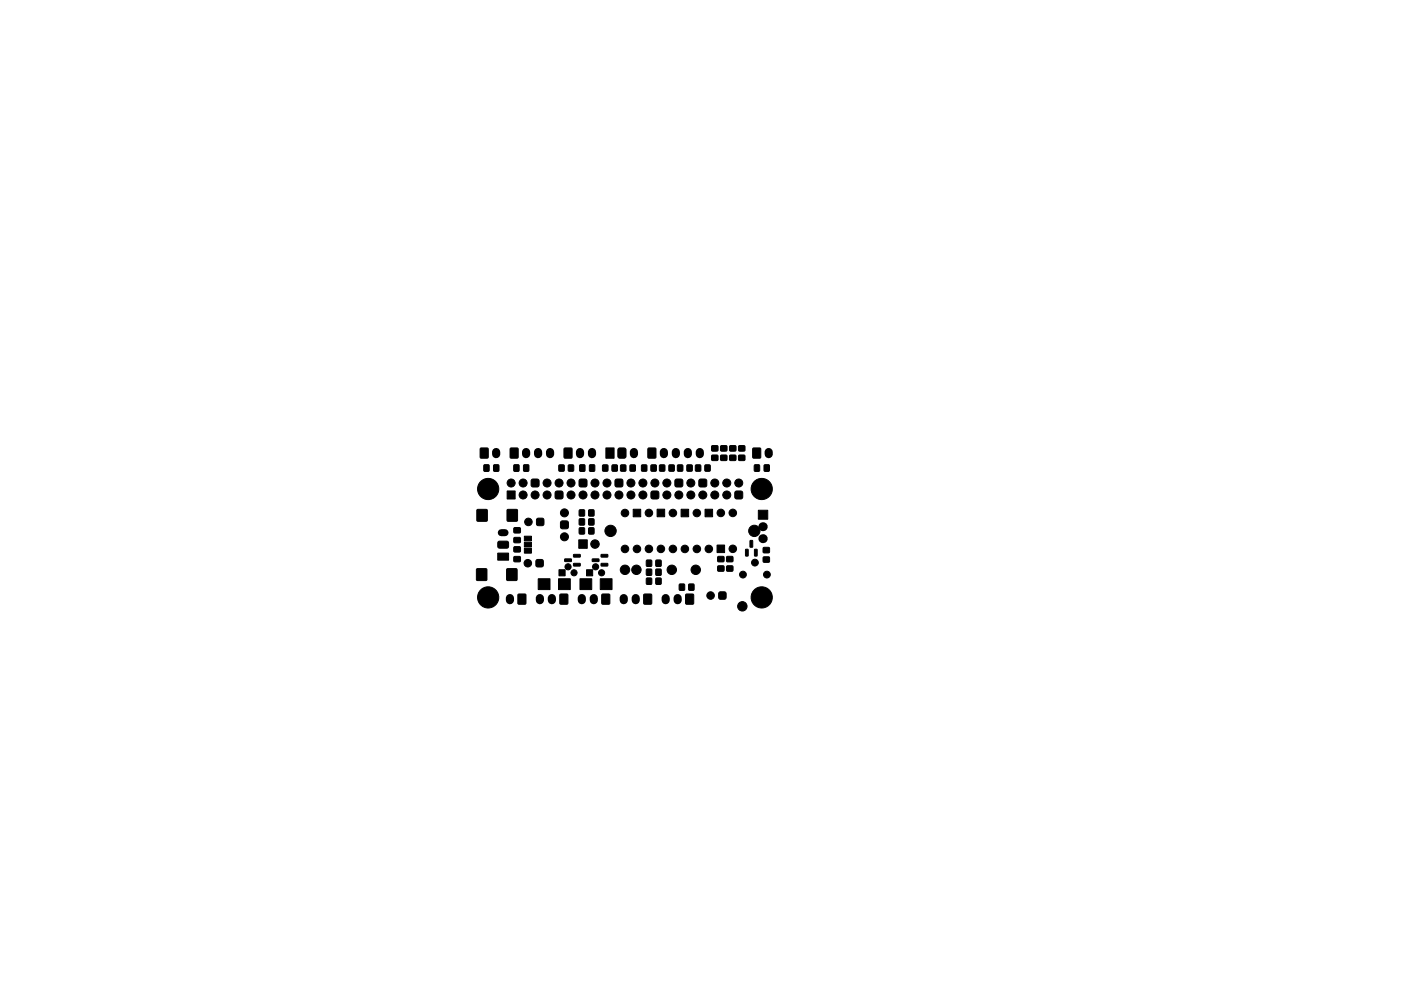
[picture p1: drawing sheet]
<svg xmlns="http://www.w3.org/2000/svg" width="297mm" height="210mm" viewBox="0 0 297 210" stroke-linecap="round" stroke-linejoin="round" font-family="sans-serif">
<g fill="#000" stroke="#000" stroke-width=".21">
<path d="M101.9 95.1h1.6v2.1h-1.6zM102.6 98.7h1.1v1.3h-1.1zM104.7 98.7h1v1.3h-1zM108.2 95.1h1.6v2.1h-1.6zM109 98.7h1v1.3h-1zM111.1 98.7h1v1.3h-1zM118.5 98.7h1.1v1.2h-1.1zM119.6 95.1h1.6v2.1h-1.6zM120.5 98.7h1.1v1.2h-1.1zM122.9 98.7h1.1v1.3h-1.1zM125 98.7h1.1v1.3h-1.1zM127.8 98.7h1.1v1.2h-1.1z"/>
<path d="M128.5 95h1.7v2.2h-1.7zM129.8 98.7h1.1v1.2h-1.1zM131.1 95.2l1.2-.2 .4 .3v1.5l-.2 .4h-1.2l-.3-.2v-1.5zM131.6 98.7h1.1v1.2h-1.1zM133.6 98.7h1.1v1.2h-1.1zM136.1 98.7h1v1.2h-1zM137.4 95.1h1.6v2.1h-1.6zM138.1 98.7h1v1.2h-1zM139.9 98.7h1v1.2h-1zM141.9 98.7h1v1.2h-1zM143.7 98.7h1v1.2h-1zM145.7 98.7h1v1.2h-1z"/>
<path d="M147.5 98.7h1v1.2h-1zM149.5 98.7h1v1.2h-1zM150.9 96.6h1.3v1.1h-1.3zM150.9 94.6h1.3v1.1h-1.3zM152.8 96.6h1.3v1.1h-1.3zM152.8 94.6h1.3v1.1h-1.3zM154.7 96.6h1.3v1.1h-1.3zM154.7 94.6h1.3v1.1h-1.3zM156.6 96.6h1.3v1.1h-1.3zM156.6 94.6h1.3v1.1h-1.3zM159.6 95.1h1.6v2.1h-1.6zM160 98.7h1v1.3h-1z"/>
<path d="M162 98.7h1.1v1.3h-1.1zM101.2 108.1h2.1v2.4h-2.1zM105.7 114.9h2l.1 .3v1l-.3 .1-1.8-.1-.2-.3v-.8zM107.5 104.2h1.7v1.7h-1.7zM105.5 117.3h2.3v1.5h-2.3zM109 118.1h1.3v1h-1.3zM109 116h1.3v1.1h-1.3zM107.6 108.1h2.1v2.4h-2.1zM109 112h1.3v1h-1.3zM109 114.1h1.3v1h-1.3zM111.2 116.4h1.5v1h-1.5zM111.2 115.1h1.5v1h-1.5z"/>
<path d="M111.2 113.8h1.5v1h-1.5zM113.8 118.8l1-.1 .3 .2 .1 1-.2 .3-1 .1-.3-.2-.1-1zM113.9 110l1-.1 .4 .2v1l-.1 .4h-1.1l-.3-.1-.1-1.1zM112.8 101.7l1.1-.1 .3 .2 .1 1.1-.2 .3-1.1 .1-.3-.1-.1-1.1zM117.9 104.2h1.1l.3 .1 .1 1.1-.2 .4-1.1 .1-.3-.2-.1-1.1zM119 110.6l1.1-.1 .3 .2 .1 1.1-.2 .3-1.1 .1-.3-.2-.1-1.1zM119.7 118.6h1.4l.1 .5h-1.4zM122.7 114.5h1.8v1.8h-1.8zM122.8 108.2h1.1v1.3h-1.1zM121.6 117.7l1.4-.1v.5l-1.3 .1zM121.6 119.6l1.4-.1v.5l-1.3 .1zM122.8 110.1h1.1v1.3h-1.1z"/>
<path d="M122.8 112h1.1v1.3h-1.1zM122.9 101.7l1.1-.1 .4 .2 .1 1.1-.2 .3-1.1 .1-.4-.1v-1.1zM124.8 108.2h1.1v1.3h-1.1zM124.8 110.1h1.1v1.3h-1.1zM124.8 112h1.1v1.3h-1.1zM125.6 118.6h1.3l.1 .5h-1.4zM127.5 119.6l1.3-.1 .1 .5-1.4 .1zM127.5 117.7l1.3-.1 .1 .5-1.4 .1zM130.6 101.7l1.1-.1 .3 .2 .1 1.1-.2 .3-1.1 .1-.3-.1-.1-1.1zM134.2 108h1.6v1.6h-1.6zM137.1 118.9h1v1.2h-1zM138.2 104.2h1.1l.3 .1 .1 1.1-.2 .4-1.1 .1-.3-.2-.1-1.1z"/>
<path d="M139.3 108h1.6v1.6h-1.6zM139.1 118.9h1v1.2h-1zM143.3 101.7l1.1-.1 .3 .2 .1 1.1-.2 .3-1.1 .1-.3-.1-.1-1.1zM144.4 108h1.6v1.6h-1.6zM148.3 101.7l1.1-.1 .4 .2 .1 1.1-.2 .3-1.1 .1-.4-.1v-1.1zM149.5 108h1.6v1.6h-1.6zM152.2 118.1h1.3v1.1h-1.3zM152 115.6h1.6v1.6h-1.6zM154.1 118.1h1.3v1.1h-1.3zM156 104.2h1.1l.3 .1 .1 1.1-.2 .4-1.1 .1-.3-.2-.1-1.1zM158.1 116.6h.5v1.4l-.5-.1zM159 114.7h.6l-.1 1.4-.5-.1z"/>
<path d="M160 116.6h.5v1.4l-.5-.1zM160.8 108.3h2v1.9h-2zM161.8 116.2h1.3v1h-1.3zM161.8 118.2h1.3v1h-1.3zM101.1 120.7h2.1v2.4h-2.1zM107.5 120.7h2.1v2.4h-2.1zM109.9 126.1h1.6v2h-1.6zM114.1 122.8h2.5v2.3h-2.5zM118.4 122.8h2.5v2.3h-2.5zM118.5 120.9h1.3v1.3h-1.3zM118.7 126.1h1.6v2h-1.6zM123 122.8h2.5v2.3h-2.5z"/>
<path d="M124.4 120.9h1.3v1.3h-1.3zM127.3 122.8h2.5v2.3h-2.5zM127.6 126.1h1.6v2h-1.6zM136.5 126.1h1.6v2h-1.6zM137.1 120.8h1v1.2h-1zM137.1 122.7h1v1.2h-1zM139.1 120.8h1v1.2h-1zM139.1 122.7h1v1.2h-1zM144.1 123.9h1v1.3h-1zM145.4 126.1h1.6v2h-1.6zM146.1 123.9h1v1.3h-1zM152.4 125.7l.4-.1h1l.2 .4-.1 1-.3 .2-1.1-.1-.1-.3z"/>
<path d="M152.2 120.1h1.3v1.1h-1.3zM154.1 120.1h1.3v1.1h-1.3z"/>
<circle cx="103.5" cy="103.7" r="2.25"/>
<circle cx="108.4" cy="102.5" r=".85"/>
<circle cx="110.9" cy="105" r=".85"/>
<circle cx="110.9" cy="102.5" r=".85"/>
<circle cx="111.9" cy="119.5" r=".8"/>
<circle cx="112" cy="110.7" r=".8"/>
<circle cx="113.4" cy="105" r=".85"/>
<circle cx="116" cy="102.5" r=".85"/>
<circle cx="116" cy="105" r=".85"/>
<circle cx="118.5" cy="102.5" r=".85"/>
<circle cx="119.7" cy="108.8" r=".85"/>
<circle cx="119.7" cy="113.9" r=".85"/>
<circle cx="121.1" cy="105" r=".85"/>
<circle cx="121.1" cy="102.5" r=".85"/>
<circle cx="123.6" cy="105" r=".85"/>
<circle cx="126.1" cy="115.4" r=".9"/>
<circle cx="126.1" cy="102.5" r=".85"/>
<circle cx="126.1" cy="105" r=".85"/>
<circle cx="128.7" cy="105" r=".85"/>
<circle cx="128.7" cy="102.5" r=".85"/>
<circle cx="129.5" cy="112.6" r="1.2"/>
<circle cx="131.2" cy="105" r=".85"/>
<circle cx="132.5" cy="108.8" r=".8"/>
<circle cx="132.5" cy="116.5" r=".8"/>
<circle cx="133.8" cy="105" r=".85"/>
<circle cx="133.8" cy="102.5" r=".85"/>
<circle cx="135" cy="116.5" r=".8"/>
<circle cx="136.3" cy="105" r=".85"/>
<circle cx="136.3" cy="102.5" r=".85"/>
<circle cx="137.6" cy="108.8" r=".8"/>
<circle cx="137.6" cy="116.5" r=".8"/>
<circle cx="138.8" cy="102.5" r=".85"/>
<circle cx="140.1" cy="116.5" r=".8"/>
<circle cx="141.4" cy="105" r=".85"/>
<circle cx="141.4" cy="102.5" r=".85"/>
<circle cx="142.7" cy="108.8" r=".8"/>
<circle cx="142.7" cy="116.5" r=".8"/>
<circle cx="143.9" cy="105" r=".85"/>
<circle cx="145.2" cy="116.5" r=".8"/>
<circle cx="146.5" cy="105" r=".85"/>
<circle cx="146.5" cy="102.5" r=".85"/>
<circle cx="147.7" cy="108.8" r=".8"/>
<circle cx="147.7" cy="116.5" r=".8"/>
<circle cx="149" cy="105" r=".85"/>
<circle cx="150.3" cy="116.5" r=".8"/>
<circle cx="151.5" cy="105" r=".85"/>
<circle cx="151.5" cy="102.5" r=".85"/>
<circle cx="152.8" cy="108.8" r=".8"/>
<circle cx="154.1" cy="105" r=".85"/>
<circle cx="154.1" cy="102.5" r=".85"/>
<circle cx="155.4" cy="116.4" r=".8"/>
<circle cx="155.4" cy="108.8" r=".8"/>
<circle cx="156.6" cy="102.5" r=".85"/>
<circle cx="159.9" cy="112.6" r="1.2"/>
<circle cx="160.1" cy="119.4" r=".72"/>
<circle cx="161.5" cy="103.7" r="2.25"/>
<circle cx="103.5" cy="126.7" r="2.25"/>
<circle cx="120.4" cy="120.3" r=".65"/>
<circle cx="121.7" cy="121.5" r=".65"/>
<circle cx="126.3" cy="120.3" r=".65"/>
<circle cx="127.5" cy="121.5" r=".65"/>
<circle cx="132.5" cy="120.9" r="1"/>
<circle cx="134.9" cy="120.9" r="1"/>
<circle cx="142.4" cy="120.9" r="1"/>
<circle cx="147.5" cy="120.9" r="1"/>
<circle cx="150.7" cy="126.4" r=".8"/>
<circle cx="157.4" cy="128.6" r="1"/>
<circle cx="157.5" cy="121.9" r=".72"/>
<circle cx="161.5" cy="126.7" r="2.25"/>
<circle cx="162.6" cy="121.9" r=".72"/>
</g>
<g fill="none" stroke="#000" stroke-width="1.7">
<path d="M105.2 95.9v.5M111.5 95.9v.5M114.1 95.9v.5M116.6 95.9v.5M123 95.9v.5M125.5 95.9v.5M134.4 95.9v.5M140.8 95.9v.5M143.3 95.9v.5M145.8 95.9v.5M148.4 95.9v.5M163 95.9v.5"/>
<path d="M108.1 126.9v.4M114.5 126.9v.4M117 126.9v.4M123.4 126.9v.4M125.9 126.9v.4M132.2 126.9v.4M134.8 126.9v.4M141.1 126.9v.4M143.7 126.9v.4"/>
</g>
<path d="M161.7 111.7h.1M161.7 114.3h.1" fill="none" stroke="#000" stroke-width="1.9"/>
<path d="M106.3 113h.8" fill="none" stroke="#000" stroke-width="1.5"/>
</svg>
